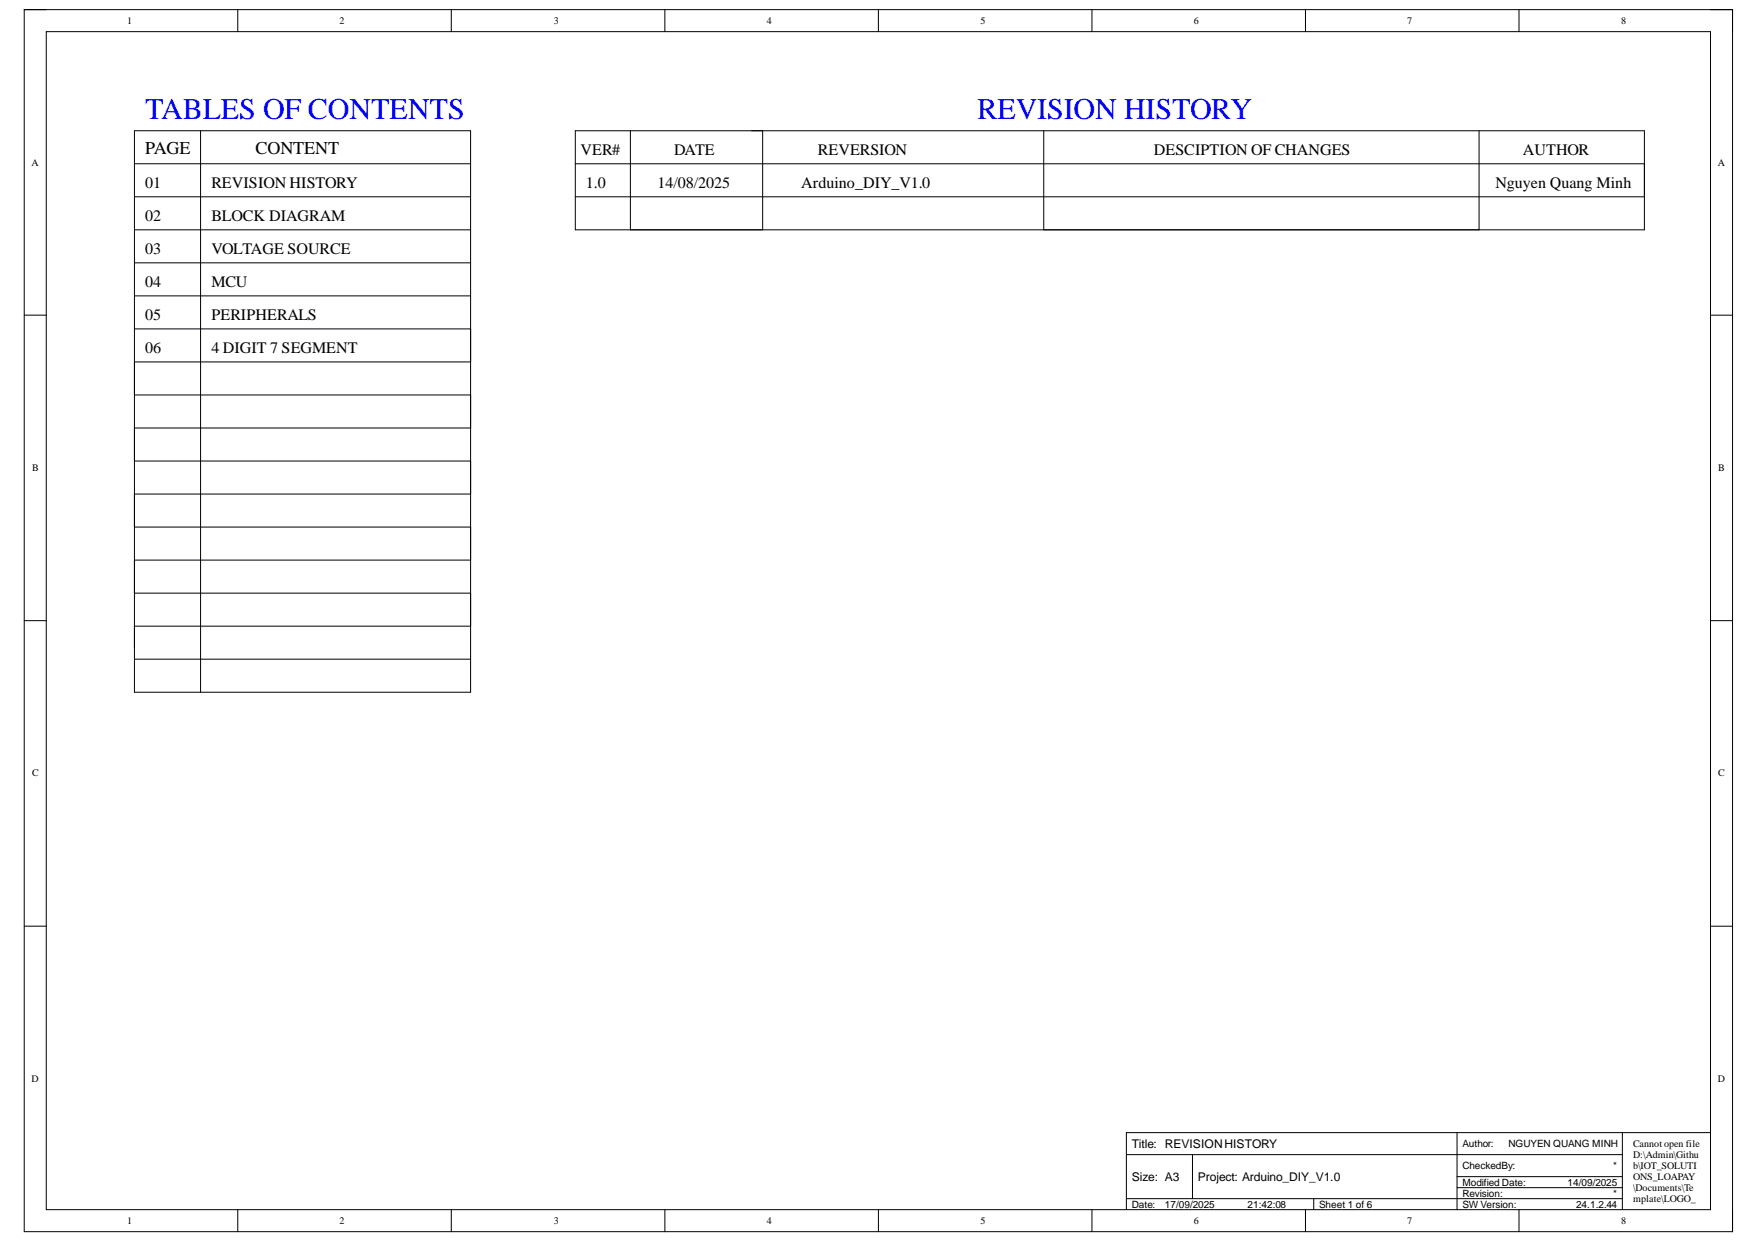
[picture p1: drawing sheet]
<svg xmlns="http://www.w3.org/2000/svg" width="297mm" height="210mm" viewBox="0 0 297 210" stroke-linecap="round" stroke-linejoin="round" font-family="sans-serif">
<defs><g id="words">
<g font-size="5.1" fill="#00f">
<text x="24.5" y="20">TABLES OF CONTENTS</text>
<text x="165.1" y="20">REVISION HISTORY</text>
</g>
<g font-size="3">
<text x="24.5" y="26">PAGE</text>
<text x="43.1" y="26">CONTENT</text>
</g>
<g font-size="2.7">
<text x="98" y="26.1">VER#</text>
<text x="113.8" y="26.1">DATE</text>
<text x="138.1" y="26.1">REVERSION</text>
<text x="194.8" y="26.1">DESCIPTION OF CHANGES</text>
<text x="257.2" y="26.1">AUTHOR</text>
<text x="24.5" y="31.7">01</text>
<text x="35.7" y="31.7">REVISION HISTORY</text>
<text x="98.9" y="31.7">1.0</text>
<text x="111" y="31.7">14/08/2025</text>
<text x="135.3" y="31.7">Arduino_DIY_V1.0</text>
<text x="252.5" y="31.7">Nguyen Quang Minh</text>
<text x="24.5" y="37.3">02</text>
<text x="35.7" y="37.3">BLOCK DIAGRAM</text>
<text x="24.5" y="42.8">03</text>
<text x="35.7" y="42.8">VOLTAGE SOURCE</text>
<text x="24.5" y="48.4">04</text>
<text x="24.5" y="54">05</text>
<text x="35.7" y="48.4">MCU</text>
<text x="35.7" y="54">PERIPHERALS</text>
<text x="24.5" y="59.6">06</text>
<text x="35.7" y="59.6">4 DIGIT 7 SEGMENT</text>
</g>
<g font-size="2">
<text x="191.1" y="193.8">Title: REVISIONHISTORY</text>
<text x="191.1" y="199.4">Size: A3</text>
<text x="202.3" y="199.4">Project: Arduino_DIY_V1.0</text>
</g>
<g font-size="1.7">
<text x="21.5" y="4.1">1</text>
<text x="57.3" y="4.1">2</text>
<text x="93.5" y="4.1">3</text>
<text x="129.5" y="4.1">4</text>
<text x="165.6" y="4.1">5</text>
<text x="201.6" y="4.1">6</text>
<text x="237.6" y="4.1">7</text>
<text x="273.8" y="4.1">8</text>
<text x="5.3" y="28">A</text>
<text x="290.1" y="28">A</text>
<text x="5.4" y="79.6">B</text>
<text x="290.2" y="79.6">B</text>
<text x="5.4" y="131.1">C</text>
<text x="290.2" y="131.1">C</text>
<text x="5.3" y="182.7">D</text>
<text x="290.1" y="182.7">D</text>
<text x="246.9" y="193.6">Author:</text>
<text x="246.9" y="197.4">CheckedBy:</text>
<text x="254.7" y="193.6">NGUYEN QUANG MINH</text>
<text x="272.4" y="197.4">*</text>
<text x="275.8" y="193.6">Cannot open file</text>
<text x="275.8" y="195.5">D:\Admin\Githu</text>
<text x="275.8" y="197.3">b\IOT_SOLUTI</text>
<text x="191.1" y="203.9">Date:</text>
<text x="196.7" y="203.9">17/09/2025</text>
<text x="210.7" y="203.9">21:42:08</text>
<text x="222.8" y="203.9">Sheet 1 of 6</text>
<text x="246.9" y="203.9">SW Version:</text>
<text x="246.9" y="202.1">Revision:</text>
<text x="246.9" y="200.2">Modified Date:</text>
<text x="264.7" y="200.2">14/09/2025</text>
<text x="266.1" y="203.9">24.1.2.44</text>
<text x="272.4" y="202.1">*</text>
<text x="275.8" y="199.2">ONS_LOAPAY</text>
<text x="275.8" y="201.1">\Documents\Te</text>
<text x="275.8" y="202.9">mplate\LOGO_</text>
<text x="21.5" y="206.6">1</text>
<text x="57.3" y="206.6">2</text>
<text x="93.5" y="206.6">3</text>
<text x="129.5" y="206.6">4</text>
<text x="165.6" y="206.6">5</text>
<text x="201.6" y="206.6">6</text>
<text x="237.6" y="206.6">7</text>
<text x="273.8" y="206.6">8 _Altium.png.</text>
<text x="275.8" y="204.8">Nhatkhongbuon</text>
<text x="275.8" y="208.5">File does not</text>
</g>
</g></defs>
<path d="M4.1 1.6h288.5v206.4h-288.5z" fill="none" stroke="#000" stroke-width=".17"/>
<path d="M7.8 5.3h281v199h-281z" fill-rule="evenodd" fill="#fff"/>
<g fill="none" stroke="#000" stroke-width=".17">
<path d="M4.1 1.6h3.7M7.8 5.3h281v199h-281zM40.1 1.6v3.7M76.2 1.6v3.7M112.3 1.6v3.7M148.3 1.6v3.7M184.4 1.6v3.7M220.5 1.6v3.7M256.5 1.6v3.7M288.8 1.6h3.8v3.7M22.7 22.1h56.8v94.8h-56.8zM22.7 27.7h56.8"/>
<path d="M22.7 33.2h56.8M22.7 38.8h56.8M33.9 22.1v94.8M97.2 22.1h180.5v16.7h-180.5zM97.2 27.7h180.5M97.2 33.2h180.5M106.5 22.1v16.7M128.8 22.1v16.7M176.3 22.1v16.7M249.8 22.1v16.7M4.1 53.2h3.7M22.7 44.4h56.8"/>
<path d="M22.7 50h56.8M22.7 55.5h56.8M288.8 53.2h3.8M22.7 61.1h56.8M22.7 66.7h56.8M22.7 72.3h56.8M22.7 77.9h56.8M22.7 83.4h56.8M22.7 89h56.8M22.7 94.6h56.8M4.1 104.8h3.7M22.7 100.2h56.8"/>
<path d="M22.7 105.7h56.8M22.7 111.3h56.8M288.8 104.8h3.8M4.1 156.4h3.7M288.8 156.4h3.8M190.2 195h83.8M201.4 195v7.4M246 198.7h28M246 191.3v13M274 191.3v13M288.8 191.3h-98.6v13M40.1 204.3v3.7"/>
<path d="M76.2 204.3v3.7M112.3 204.3v3.7M148.3 204.3v3.7M184.4 204.3v3.7M190.2 202.4h83.8M220.5 204.3v3.7M221.8 202.4v1.9M246 200.6h28M256.5 204.3v3.7M292.6 204.3v3.7"/>
</g>
<use href="#words"/>
</svg>
